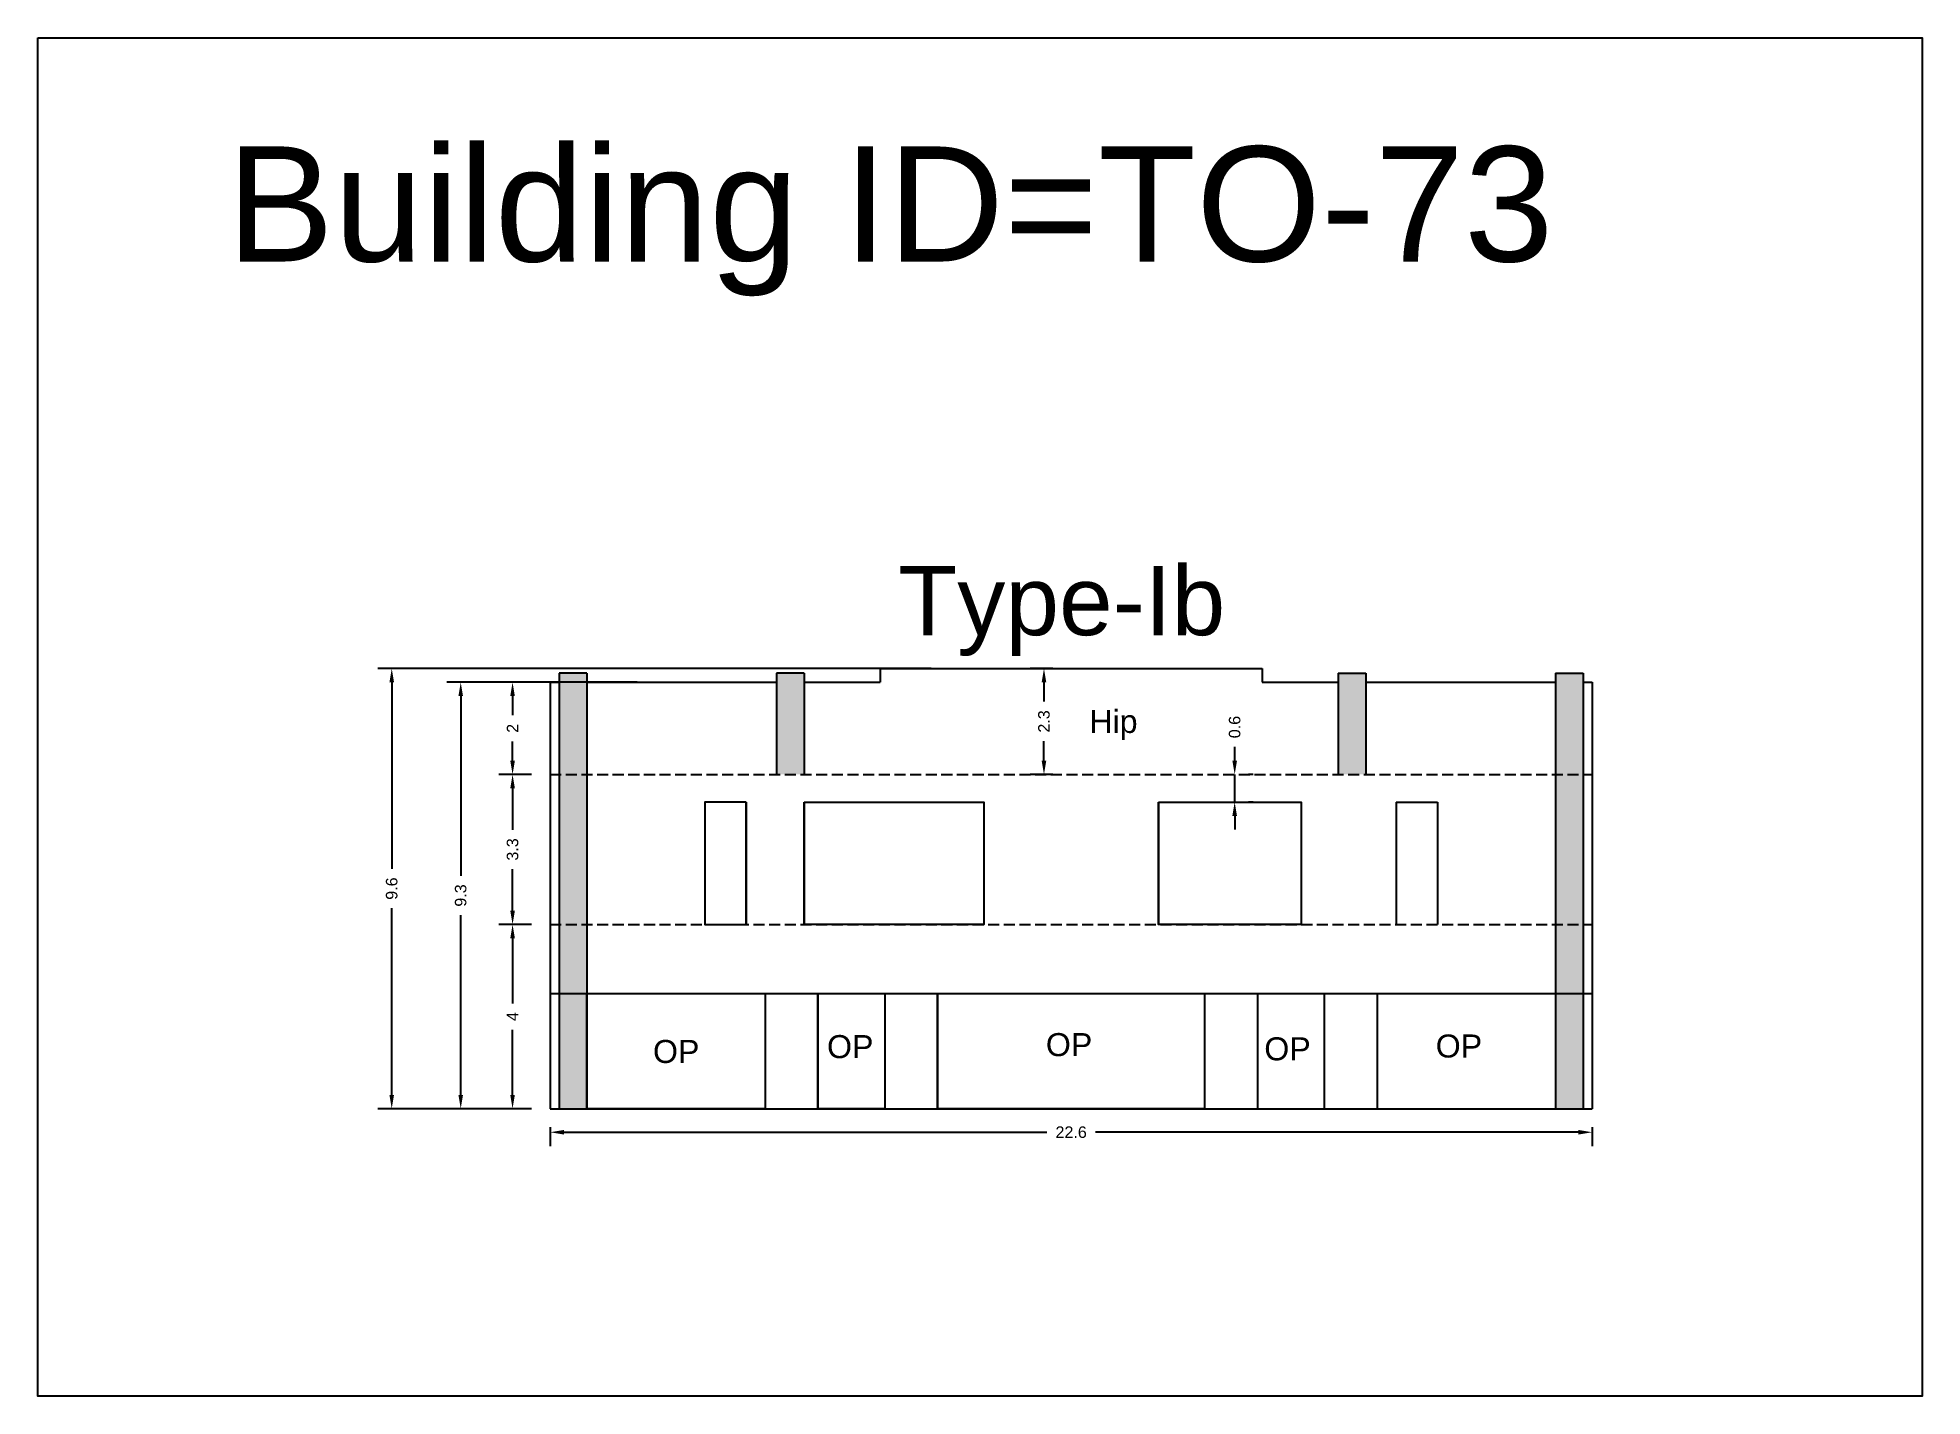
# Model space of a CAD drawing. Header units: metres. Extents: x 3416649 to 3417130, y -6713042 to -6712690.
# Drawn here: x 3416749.52 to 3416790.46, y -6713042.3 to -6713012.8 of the extents above; entities that cross this region are included whole.
import ezdxf

# ---------------------------------------------------------------- set-up
doc = ezdxf.new("R2010")
doc.units = ezdxf.units.M
doc.linetypes.add('ACAD_ISO02W100', pattern=[15, 12, -3])
doc.layers.add('Dotted', color=7, linetype='ACAD_ISO02W100', plot=False)
doc.styles.get("Standard").update_dxf_attribs({"font": 'arial.ttf'})
doc.dimstyles.new('ISO-25', dxfattribs={"dimtxt": 0.25, "dimasz": 0.3, "dimexe": 0.3, "dimexo": 0.4, "dimgap": 0.2, "dimtad": 0, "dimdec": 1, "dimdsep": 46, "dimtxsty": 'Standard', "dimcen": 2.5, "dimadec": 0, "dimazin": 0, "dimtfac": 1, "dimtdec": 1, "dimtmove": 0, "dimatfit": 3, "dimfxl": 1, "dimarcsym": 0})

# ---------------------------------------------------------------- blocks, each defined once
blk = doc.blocks.new('*D575')
at = {"color": 0, "lineweight": -2, "transparency": 16777216}
for p, q in [((3416760.248, -6713032.057), (3416759.534, -6713032.057)), ((3416759.834, -6713032.357), (3416759.834, -6713033.77)), ((3416759.834, -6713035.757), (3416759.834, -6713034.343)), ((3416760.248, -6713036.057), (3416759.534, -6713036.057))]:
    blk.add_line(p, q, dxfattribs=at)
at = {"color": 0, "transparency": 16777216}
for points in [[(3416759.784, -6713032.357), (3416759.884, -6713032.357), (3416759.834, -6713032.057)], [(3416759.784, -6713035.757), (3416759.884, -6713035.757), (3416759.834, -6713036.057)]]:
    blk.add_solid(points, dxfattribs=at)
at = {"layer": 'Defpoints', "color": 0, "transparency": 16777216}
for p in [(3416759.834, -6713032.057), (3416760.648, -6713032.057), (3416760.648, -6713036.057)]:
    blk.add_point(p, dxfattribs=at)
at = {"color": 0, "transparency": 16777216, "insert": (3416759.834, -6713034.057), "char_height": 0.25, "attachment_point": 5, "rotation": 90}
blk.add_mtext('4', dxfattribs=at)
blk = doc.blocks.new('*D576')
at = {"color": 0, "lineweight": -2, "transparency": 16777216}
for p, q in [((3416760.248, -6713028.797), (3416759.534, -6713028.797)), ((3416759.834, -6713029.097), (3416759.834, -6713029.999)), ((3416759.834, -6713031.757), (3416759.834, -6713030.854)), ((3416760.248, -6713032.057), (3416759.534, -6713032.057))]:
    blk.add_line(p, q, dxfattribs=at)
at = {"color": 0, "transparency": 16777216}
for points in [[(3416759.784, -6713029.097), (3416759.884, -6713029.097), (3416759.834, -6713028.797)], [(3416759.784, -6713031.757), (3416759.884, -6713031.757), (3416759.834, -6713032.057)]]:
    blk.add_solid(points, dxfattribs=at)
at = {"layer": 'Defpoints', "color": 0, "transparency": 16777216}
for p in [(3416759.834, -6713028.797), (3416760.648, -6713028.797), (3416760.648, -6713032.057)]:
    blk.add_point(p, dxfattribs=at)
at = {"color": 0, "transparency": 16777216, "insert": (3416759.834, -6713030.427), "char_height": 0.25, "attachment_point": 5, "rotation": 90}
blk.add_mtext('3.3', dxfattribs=at)
blk = doc.blocks.new('*D577')
at = {"color": 0, "lineweight": -2, "transparency": 16777216}
for p, q in [((3416761.848, -6713026.797), (3416759.534, -6713026.797)), ((3416759.834, -6713027.097), (3416759.834, -6713027.514)), ((3416759.834, -6713028.497), (3416759.834, -6713028.079)), ((3416760.248, -6713028.797), (3416759.534, -6713028.797))]:
    blk.add_line(p, q, dxfattribs=at)
at = {"color": 0, "transparency": 16777216}
for points in [[(3416759.784, -6713027.097), (3416759.884, -6713027.097), (3416759.834, -6713026.797)], [(3416759.784, -6713028.497), (3416759.884, -6713028.497), (3416759.834, -6713028.797)]]:
    blk.add_solid(points, dxfattribs=at)
at = {"layer": 'Defpoints', "color": 0, "transparency": 16777216}
for p in [(3416759.834, -6713026.797), (3416762.248, -6713026.797), (3416760.648, -6713028.797)]:
    blk.add_point(p, dxfattribs=at)
at = {"color": 0, "transparency": 16777216, "insert": (3416759.834, -6713027.797), "char_height": 0.25, "attachment_point": 5, "rotation": 90}
blk.add_mtext('2', dxfattribs=at)
blk = doc.blocks.new('*D578')
at = {"color": 0, "lineweight": -2, "transparency": 16777216}
for p, q in [((3416771.568, -6713026.497), (3416771.078, -6713026.497)), ((3416771.378, -6713026.797), (3416771.378, -6713027.217)), ((3416771.378, -6713028.497), (3416771.378, -6713028.076)), ((3416771.568, -6713028.797), (3416771.078, -6713028.797))]:
    blk.add_line(p, q, dxfattribs=at)
at = {"color": 0, "transparency": 16777216}
for points in [[(3416771.328, -6713026.797), (3416771.428, -6713026.797), (3416771.378, -6713026.497)], [(3416771.328, -6713028.497), (3416771.428, -6713028.497), (3416771.378, -6713028.797)]]:
    blk.add_solid(points, dxfattribs=at)
at = {"layer": 'Defpoints', "color": 0, "transparency": 16777216}
for p in [(3416771.968, -6713026.497), (3416771.378, -6713028.797), (3416771.968, -6713028.797)]:
    blk.add_point(p, dxfattribs=at)
at = {"color": 0, "transparency": 16777216, "insert": (3416771.378, -6713027.647), "char_height": 0.25, "attachment_point": 5, "rotation": 90}
blk.add_mtext('2.3', dxfattribs=at)
blk = doc.blocks.new('*D579')
at = {"color": 0, "lineweight": -2, "transparency": 16777216}
for p, q in [((3416762.543, -6713026.797), (3416758.407, -6713026.797)), ((3416758.707, -6713027.097), (3416758.707, -6713030.999)), ((3416758.707, -6713035.757), (3416758.707, -6713031.854)), ((3416760.248, -6713036.057), (3416758.407, -6713036.057))]:
    blk.add_line(p, q, dxfattribs=at)
at = {"color": 0, "transparency": 16777216}
for points in [[(3416758.657, -6713027.097), (3416758.757, -6713027.097), (3416758.707, -6713026.797)], [(3416758.657, -6713035.757), (3416758.757, -6713035.757), (3416758.707, -6713036.057)]]:
    blk.add_solid(points, dxfattribs=at)
at = {"layer": 'Defpoints', "color": 0, "transparency": 16777216}
for p in [(3416758.707, -6713026.797), (3416762.943, -6713026.797), (3416760.648, -6713036.057)]:
    blk.add_point(p, dxfattribs=at)
at = {"color": 0, "transparency": 16777216, "insert": (3416758.707, -6713031.427), "char_height": 0.25, "attachment_point": 5, "rotation": 90}
blk.add_mtext('9.3', dxfattribs=at)
blk = doc.blocks.new('*D580')
at = {"color": 0, "lineweight": -2, "transparency": 16777216}
for p, q in [((3416768.927, -6713026.497), (3416756.909, -6713026.497)), ((3416757.209, -6713026.797), (3416757.209, -6713030.849)), ((3416757.209, -6713035.757), (3416757.209, -6713031.704)), ((3416760.248, -6713036.057), (3416756.909, -6713036.057))]:
    blk.add_line(p, q, dxfattribs=at)
at = {"color": 0, "transparency": 16777216}
for points in [[(3416757.159, -6713026.797), (3416757.259, -6713026.797), (3416757.209, -6713026.497)], [(3416757.159, -6713035.757), (3416757.259, -6713035.757), (3416757.209, -6713036.057)]]:
    blk.add_solid(points, dxfattribs=at)
at = {"layer": 'Defpoints', "color": 0, "transparency": 16777216}
for p in [(3416757.209, -6713026.497), (3416769.327, -6713026.497), (3416760.648, -6713036.057)]:
    blk.add_point(p, dxfattribs=at)
at = {"color": 0, "transparency": 16777216, "insert": (3416757.209, -6713031.277), "char_height": 0.25, "attachment_point": 5, "rotation": 90}
blk.add_mtext('9.6', dxfattribs=at)
blk = doc.blocks.new('*D581')
at = {"color": 0, "lineweight": -2, "transparency": 16777216}
for p, q in [((3416760.648, -6713036.457), (3416760.648, -6713036.869)), ((3416783.288, -6713036.457), (3416783.288, -6713036.869)), ((3416760.948, -6713036.569), (3416771.441, -6713036.569)), ((3416782.988, -6713036.569), (3416772.494, -6713036.569))]:
    blk.add_line(p, q, dxfattribs=at)
at = {"color": 0, "transparency": 16777216}
for points in [[(3416760.948, -6713036.519), (3416760.948, -6713036.619), (3416760.648, -6713036.569)], [(3416782.988, -6713036.519), (3416782.988, -6713036.619), (3416783.288, -6713036.569)]]:
    blk.add_solid(points, dxfattribs=at)
at = {"layer": 'Defpoints', "color": 0, "transparency": 16777216}
for p in [(3416760.648, -6713036.057), (3416783.288, -6713036.057), (3416783.288, -6713036.569)]:
    blk.add_point(p, dxfattribs=at)
at = {"color": 0, "transparency": 16777216, "insert": (3416771.968, -6713036.569), "char_height": 0.25, "attachment_point": 5}
blk.add_mtext('22.6', dxfattribs=at)
blk = doc.blocks.new('*D582')
at = {"color": 0, "lineweight": -2, "transparency": 16777216}
for p, q in [((3416775.521, -6713028.497), (3416775.521, -6713028.197)), ((3416775.521, -6713029.397), (3416775.521, -6713028.797)), ((3416775.921, -6713028.797), (3416775.821, -6713028.797)), ((3416775.921, -6713029.397), (3416775.821, -6713029.397)), ((3416775.521, -6713029.697), (3416775.521, -6713029.997))]:
    blk.add_line(p, q, dxfattribs=at)
at = {"color": 0, "transparency": 16777216}
for points in [[(3416775.471, -6713028.497), (3416775.571, -6713028.497), (3416775.521, -6713028.797)], [(3416775.471, -6713029.697), (3416775.571, -6713029.697), (3416775.521, -6713029.397)]]:
    blk.add_solid(points, dxfattribs=at)
at = {"layer": 'Defpoints', "color": 0, "transparency": 16777216}
for p in [(3416775.521, -6713028.797), (3416775.521, -6713028.797), (3416775.521, -6713029.397)]:
    blk.add_point(p, dxfattribs=at)
at = {"color": 0, "transparency": 16777216, "insert": (3416775.521, -6713027.769), "char_height": 0.25, "attachment_point": 5, "rotation": 90}
blk.add_mtext('0.6', dxfattribs=at)

msp = doc.modelspace()

# ---------------------------------------------------------------- hatches: boundary and pattern name
h = msp.add_hatch(color=256)
h.dxf.hatch_style = 1
h.paths.add_polyline_path([(3416760.848, -6713028.797), (3416761.448, -6713028.797), (3416761.448, -6713032.057), (3416760.848, -6713032.057)])
h.paths.add_polyline_path([(3416760.848, -6713026.597), (3416761.448, -6713026.597), (3416761.448, -6713028.797), (3416760.848, -6713028.797)])
h.paths.add_polyline_path([(3416760.848, -6713032.057), (3416761.448, -6713032.057), (3416761.448, -6713033.557), (3416760.848, -6713033.557)])
h.paths.add_polyline_path([(3416760.848, -6713033.557), (3416761.448, -6713033.557), (3416761.448, -6713036.057), (3416760.848, -6713036.057)])
h.paths.add_polyline_path([(3416765.568, -6713026.597), (3416766.168, -6713026.597), (3416766.168, -6713028.797), (3416765.568, -6713028.797)])
h = msp.add_hatch(color=256)
h.dxf.hatch_style = 1
h.paths.add_polyline_path([(3416783.088, -6713028.797), (3416782.488, -6713028.797), (3416782.488, -6713032.057), (3416783.088, -6713032.057)])
h.paths.add_polyline_path([(3416783.088, -6713026.597), (3416782.488, -6713026.597), (3416782.488, -6713028.797), (3416783.088, -6713028.797)])
h.paths.add_polyline_path([(3416783.088, -6713032.057), (3416782.488, -6713032.057), (3416782.488, -6713033.557), (3416783.088, -6713033.557)])
h.paths.add_polyline_path([(3416783.088, -6713033.557), (3416782.488, -6713033.557), (3416782.488, -6713036.057), (3416783.088, -6713036.057)])
h.paths.add_polyline_path([(3416778.368, -6713026.597), (3416777.768, -6713026.597), (3416777.768, -6713028.797), (3416778.368, -6713028.797)])

# ---------------------------------------------------------------- linework, layer by layer
for points in [[(3416749.518, -6713012.797), (3416790.459, -6713012.797), (3416790.459, -6713042.304), (3416749.518, -6713042.304)], [(3416764.909, -6713029.397), (3416764.009, -6713029.397), (3416764.009, -6713032.057), (3416764.909, -6713032.057)], [(3416766.168, -6713029.397), (3416770.068, -6713029.397), (3416770.068, -6713032.057), (3416766.168, -6713032.057)], [(3416773.868, -6713029.397), (3416776.968, -6713029.397), (3416776.968, -6713032.057), (3416773.868, -6713032.057)], [(3416761.448, -6713033.557), (3416765.318, -6713033.557), (3416765.318, -6713036.057), (3416761.448, -6713036.057)], [(3416766.468, -6713033.557), (3416767.918, -6713033.557), (3416767.918, -6713036.057), (3416766.468, -6713036.057)], [(3416769.068, -6713033.557), (3416774.868, -6713033.557), (3416774.868, -6713036.057), (3416769.068, -6713036.057)]]:
    msp.add_lwpolyline(points, close=True)
for points in [[(3416760.848, -6713026.597), (3416760.848, -6713036.057)], [(3416761.448, -6713026.597), (3416760.848, -6713026.597)], [(3416761.448, -6713026.597), (3416761.448, -6713036.057)], [(3416766.168, -6713026.597), (3416765.568, -6713026.597)], [(3416765.568, -6713026.597), (3416765.568, -6713028.797)], [(3416766.168, -6713026.597), (3416766.168, -6713028.797)], [(3416767.818, -6713026.497), (3416776.118, -6713026.497)], [(3416767.818, -6713026.497), (3416767.818, -6713026.797)], [(3416776.118, -6713026.497), (3416776.118, -6713026.797)], [(3416777.768, -6713026.597), (3416777.768, -6713028.797)], [(3416777.768, -6713026.597), (3416778.368, -6713026.597)], [(3416778.368, -6713026.597), (3416778.368, -6713028.797)], [(3416782.488, -6713026.597), (3416782.488, -6713036.057)], [(3416782.488, -6713026.597), (3416783.088, -6713026.597)], [(3416783.088, -6713026.597), (3416783.088, -6713036.057)], [(3416760.648, -6713026.797), (3416760.848, -6713026.797)], [(3416760.648, -6713026.797), (3416760.648, -6713036.057)], [(3416760.848, -6713026.797), (3416760.648, -6713026.797)], [(3416761.448, -6713026.797), (3416765.568, -6713026.797)], [(3416766.168, -6713026.797), (3416767.818, -6713026.797)], [(3416776.118, -6713026.797), (3416777.768, -6713026.797)], [(3416778.368, -6713026.797), (3416782.488, -6713026.797)], [(3416783.088, -6713026.797), (3416783.288, -6713026.797)], [(3416783.288, -6713026.797), (3416783.288, -6713036.057)], [(3416764.009, -6713029.397), (3416764.009, -6713032.057)], [(3416764.909, -6713029.397), (3416764.009, -6713029.397)], [(3416764.909, -6713029.397), (3416764.909, -6713032.057)], [(3416766.168, -6713029.397), (3416770.068, -6713029.397)], [(3416766.168, -6713029.397), (3416766.168, -6713032.057)], [(3416770.068, -6713029.397), (3416770.068, -6713032.057)], [(3416773.868, -6713029.397), (3416773.868, -6713032.057)], [(3416773.868, -6713029.397), (3416776.968, -6713029.397)], [(3416776.968, -6713029.397), (3416776.968, -6713032.057)], [(3416779.026, -6713029.397), (3416779.026, -6713032.057)], [(3416779.026, -6713029.397), (3416779.926, -6713029.397)], [(3416779.926, -6713029.397), (3416779.926, -6713032.057)], [(3416760.648, -6713033.557), (3416783.288, -6713033.557)], [(3416765.318, -6713033.557), (3416765.318, -6713036.057)], [(3416766.468, -6713033.557), (3416766.468, -6713036.057)], [(3416767.918, -6713033.557), (3416767.918, -6713036.057)], [(3416769.068, -6713033.557), (3416769.068, -6713036.057)], [(3416774.868, -6713033.557), (3416774.868, -6713036.057)], [(3416776.018, -6713033.557), (3416776.018, -6713036.057)], [(3416777.468, -6713033.557), (3416777.468, -6713036.057)], [(3416778.618, -6713033.557), (3416778.618, -6713036.057)], [(3416760.648, -6713036.057), (3416783.288, -6713036.057)]]:
    msp.add_lwpolyline(points)
at = {"layer": 'Dotted', "ltscale": 0.02}
for points in [[(3416760.648, -6713028.797), (3416783.288, -6713028.797)], [(3416760.648, -6713032.057), (3416783.288, -6713032.057)]]:
    msp.add_lwpolyline(points, dxfattribs=at)

# ---------------------------------------------------------------- texts
for s, width, heights, insert, char_height, attachment_point in [('Building ID=TO-73', 67.86454, [0.517], (3416753.623, -6713015.158), 2.5, 1), ('Type-Ib ', 9.99112, [0.517], (3416768.213, -6713024.274), 1.5, 1), ('Hip', 67.86454, [0], (3416773.411, -6713027.397), 0.5, 3), ('OP', 67.86454, [0], (3416771.419, -6713034.416), 0.5, 1), ('OP', 67.86454, [0], (3416762.884, -6713034.564), 0.5, 1), ('OP', 67.86454, [0], (3416766.665, -6713034.459), 0.5, 1), ('OP', 67.86454, [0], (3416776.164, -6713034.507), 0.5, 1), ('OP', 67.86454, [0], (3416779.888, -6713034.446), 0.5, 1)]:
    msp.add_mtext_dynamic_manual_height_columns(s, width=width, gutter_width=12.5, heights=heights, dxfattribs=dict(insert=insert, char_height=char_height, attachment_point=attachment_point))

# ---------------------------------------------------------------- dimensions: what is measured, and where the dimension line sits
for base, p1, p2, picture, middle in [((3416757.209, -6713026.497), (3416760.648, -6713036.057), (3416769.327, -6713026.497), '*D580', (3416757.209, -6713031.277)), ((3416771.378, -6713028.797), (3416771.968, -6713026.497), (3416771.968, -6713028.797), '*D578', (3416771.378, -6713027.647)), ((3416758.707, -6713026.797), (3416760.648, -6713036.057), (3416762.943, -6713026.797), '*D579', (3416758.707, -6713031.427)), ((3416759.834, -6713026.797), (3416760.648, -6713028.797), (3416762.248, -6713026.797), '*D577', (3416759.834, -6713027.797)), ((3416775.521, -6713028.797), (3416775.521, -6713029.397), (3416775.521, -6713028.797), '*D582', (3416775.521, -6713027.769)), ((3416759.834, -6713028.797), (3416760.648, -6713032.057), (3416760.648, -6713028.797), '*D576', (3416759.834, -6713030.427)), ((3416759.834, -6713032.057), (3416760.648, -6713036.057), (3416760.648, -6713032.057), '*D575', (3416759.834, -6713034.057))]:
    dim = msp.add_linear_dim(base=base, p1=p1, p2=p2, angle=90, dimstyle='ISO-25')
    dim.commit()
    dim.dimension.update_dxf_attribs({"geometry": picture, "text_midpoint": middle})
dim = msp.add_linear_dim(base=(3416783.288, -6713036.569), p1=(3416760.648, -6713036.057), p2=(3416783.288, -6713036.057), dimstyle='ISO-25')
dim.commit()
dim.dimension.update_dxf_attribs({"geometry": '*D581', "text_midpoint": (3416771.968, -6713036.569)})

doc.saveas('drawing.dxf')
